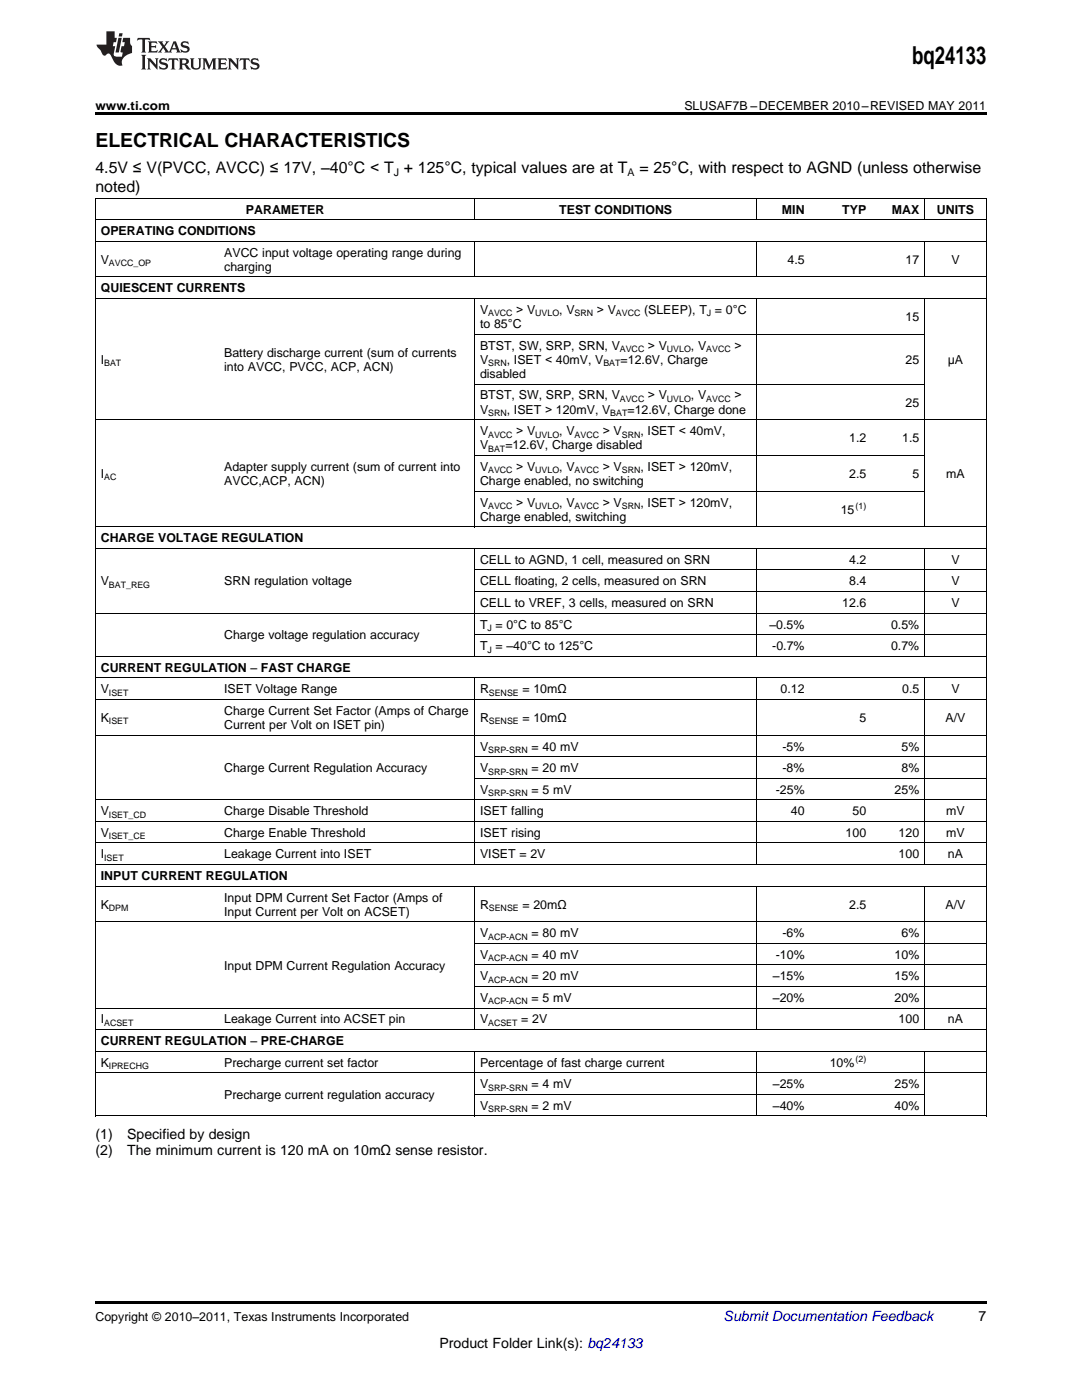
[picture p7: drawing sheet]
<svg xmlns="http://www.w3.org/2000/svg" width="216mm" height="279mm" viewBox="0 0 216 279" stroke-linecap="round" stroke-linejoin="round" font-family="sans-serif">
<defs><g id="words">
<text font-size="4.9" x="182" y="12.8">bq24133</text>
<text font-size="3.9" x="19" y="29.3">ELECTRICAL CHARACTERISTICS</text>
<g font-size="3.2">
<text x="19" y="34.4">4.5V ≤ V(PVCC, AVCC) ≤ 17V, –40°C &lt; T + 125°C, typical values are at T</text>
<text x="127.6" y="34.4">= 25°C, with respect to AGND (unless otherwise</text>
<text x="19" y="38.3">noted)</text>
</g>
<g font-size="2.8">
<text x="19" y="227.3">(1)</text>
<text x="25.4" y="227.3">Specified by design</text>
<text x="19" y="230.5">(2)</text>
<text x="25.4" y="230.5">The minimum current is 120 mA on 10mΩ sense resistor.</text>
<text x="195.3" y="263.6">7</text>
<text x="87.7" y="269">Product Folder Link(s): bq24133</text>
</g>
<text font-size="2.8" fill="#0000c8" x="144.4" y="263.6">Submit Documentation Feedback</text>
<g font-size="2.5">
<text x="19" y="21.9">www.ti.com</text>
<text x="136.6" y="21.9">SLUSAF7B –DECEMBER 2010–REVISED MAY 2011</text>
<text x="20.1" y="46.9">OPERATING CONDITIONS</text>
<text x="49.1" y="42.6">PARAMETER</text>
<text x="111.6" y="42.6">TEST CONDITIONS</text>
<text x="156" y="42.6">MIN</text>
<text x="168.1" y="42.6">TYP</text>
<text x="177.9" y="42.6">MAX</text>
<text x="186.9" y="42.6">UNITS</text>
<text x="20.1" y="52.6">V</text>
<text x="44.7" y="51.2">AVCC input voltage operating range during</text>
<text x="157.1" y="52.6">4.5</text>
<text x="180.7" y="52.6">17</text>
<text x="189.8" y="52.6">V</text>
<text x="20.1" y="58.3">QUIESCENT CURRENTS</text>
<text x="44.7" y="54">charging</text>
<text x="95.8" y="62.7">V</text>
<text x="95.8" y="65.5">to 85°C</text>
<text x="103" y="62.7">&gt; V</text>
<text x="111.6" y="62.7">, V</text>
<text x="119.1" y="62.7">&gt; V</text>
<text x="128.5" y="62.7">(SLEEP), T = 0°C</text>
<text x="180.7" y="64.1">15</text>
<text x="44.7" y="71.2">Battery discharge current (sum of currents</text>
<text x="95.8" y="69.8">BTST, SW, SRP, SRN, V</text>
<text x="129.3" y="69.8">&gt; V</text>
<text x="137.9" y="69.8">, V</text>
<text x="146.5" y="69.8">&gt;</text>
<text x="20.1" y="72.6">I</text>
<text x="44.7" y="74">into AVCC, PVCC, ACP, ACN)</text>
<text x="95.8" y="72.6">V</text>
<text x="95.8" y="75.4">disabled</text>
<text x="101.1" y="72.6">, ISET &lt; 40mV, V</text>
<text x="123.8" y="72.6">=12.6V, Charge</text>
<text x="180.7" y="72.6">25</text>
<text x="189.1" y="72.6">µA</text>
<text x="95.8" y="79.7">BTST, SW, SRP, SRN, V</text>
<text x="95.8" y="82.5">V</text>
<text x="101.1" y="82.5">, ISET &gt; 120mV, V</text>
<text x="125.2" y="82.5">=12.6V, Charge done</text>
<text x="129.3" y="79.7">&gt; V</text>
<text x="137.9" y="79.7">, V</text>
<text x="146.5" y="79.7">&gt;</text>
<text x="180.7" y="81.1">25</text>
<text x="95.8" y="86.9">V</text>
<text x="95.8" y="89.7">V</text>
<text x="100.8" y="89.7">=12.6V, Charge disabled</text>
<text x="103" y="86.9">&gt; V</text>
<text x="111.6" y="86.9">, V</text>
<text x="120.3" y="86.9">&gt; V</text>
<text x="127.8" y="86.9">, ISET &lt; 40mV,</text>
<text x="169.4" y="88.3">1.2</text>
<text x="180" y="88.3">1.5</text>
<text x="20.1" y="95.4">I</text>
<text x="44.7" y="94">Adapter supply current (sum of current into</text>
<text x="95.8" y="94">V</text>
<text x="103" y="94">&gt; V</text>
<text x="111.6" y="94">, V</text>
<text x="120.3" y="94">&gt; V</text>
<text x="127.8" y="94">, ISET &gt; 120mV,</text>
<text x="169.4" y="95.4">2.5</text>
<text x="182.1" y="95.4">5</text>
<text x="188.8" y="95.4">mA</text>
<text x="44.7" y="96.8">AVCC,ACP, ACN)</text>
<text x="95.8" y="96.8">Charge enabled, no switching</text>
<text x="95.8" y="101.1">V</text>
<text x="103" y="101.1">&gt; V</text>
<text x="111.6" y="101.1">, V</text>
<text x="120.3" y="101.1">&gt; V</text>
<text x="127.8" y="101.1">, ISET &gt; 120mV,</text>
<text x="95.8" y="103.9">Charge enabled, switching</text>
<text x="167.7" y="102.5">15</text>
<text x="20.1" y="108.2">CHARGE VOLTAGE REGULATION</text>
<text x="95.8" y="112.5">CELL to AGND, 1 cell, measured on SRN</text>
<text x="169.4" y="112.5">4.2</text>
<text x="189.8" y="112.5">V</text>
<text x="20.1" y="116.8">V</text>
<text x="44.7" y="116.8">SRN regulation voltage</text>
<text x="95.8" y="116.8">CELL floating, 2 cells, measured on SRN</text>
<text x="169.4" y="116.8">8.4</text>
<text x="189.8" y="116.8">V</text>
<text x="95.8" y="121.1">CELL to VREF, 3 cells, measured on SRN</text>
<text x="95.8" y="125.4">T = 0°C to 85°C</text>
<text x="153.5" y="125.4">–0.5%</text>
<text x="168.1" y="121.1">12.6</text>
<text x="177.8" y="125.4">0.5%</text>
<text x="189.8" y="121.1">V</text>
<text x="44.7" y="127.6">Charge voltage regulation accuracy</text>
<text x="95.8" y="129.8">T = –40°C to 125°C</text>
<text x="154.1" y="129.8">-0.7%</text>
<text x="177.8" y="129.8">0.7%</text>
<text x="20.1" y="134.1">CURRENT REGULATION – FAST CHARGE</text>
<text x="20.1" y="138.4">V</text>
<text x="44.7" y="138.4">ISET Voltage Range</text>
<text x="44.7" y="142.7">Charge Current Set Factor (Amps of Charge</text>
<text x="95.8" y="138.4">R</text>
<text x="104.2" y="138.4">= 10mΩ</text>
<text x="155.8" y="138.4">0.12</text>
<text x="180" y="138.4">0.5</text>
<text x="189.8" y="138.4">V</text>
<text x="20.1" y="144.1">K</text>
<text x="44.7" y="145.5">Current per Volt on ISET pin)</text>
<text x="95.8" y="144.1">R</text>
<text x="95.8" y="149.8">V</text>
<text x="104.2" y="144.1">= 10mΩ</text>
<text x="106.1" y="149.8">= 40 mV</text>
<text x="156.1" y="149.8">-5%</text>
<text x="171.5" y="144.1">5</text>
<text x="179.9" y="149.8">5%</text>
<text x="188.7" y="144.1">A/V</text>
<text x="44.7" y="154.1">Charge Current Regulation Accuracy</text>
<text x="95.8" y="154.1">V</text>
<text x="106.1" y="154.1">= 20 mV</text>
<text x="156.1" y="154.1">-8%</text>
<text x="179.9" y="154.1">8%</text>
<text x="95.8" y="158.4">V</text>
<text x="106.1" y="158.4">= 5 mV</text>
<text x="154.8" y="158.4">-25%</text>
<text x="178.5" y="158.4">25%</text>
<text x="20.1" y="162.7">V</text>
<text x="20.1" y="167">V</text>
<text x="44.7" y="162.7">Charge Disable Threshold</text>
<text x="44.7" y="167">Charge Enable Threshold</text>
<text x="95.8" y="162.7">ISET falling</text>
<text x="95.8" y="167">ISET rising</text>
<text x="157.8" y="162.7">40</text>
<text x="168.7" y="167">100</text>
<text x="170.1" y="162.7">50</text>
<text x="179.3" y="167">120</text>
<text x="188.8" y="162.7">mV</text>
<text x="188.8" y="167">mV</text>
<text x="20.1" y="171.3">I</text>
<text x="44.7" y="171.3">Leakage Current into ISET</text>
<text x="95.8" y="171.3">VISET = 2V</text>
<text x="179.3" y="171.3">100</text>
<text x="189.1" y="171.3">nA</text>
<text x="20.1" y="175.6">INPUT CURRENT REGULATION</text>
<text x="44.7" y="179.9">Input DPM Current Set Factor (Amps of</text>
<text x="20.1" y="181.3">K</text>
<text x="44.7" y="182.7">Input Current per Volt on ACSET)</text>
<text x="95.8" y="181.3">R</text>
<text x="104.2" y="181.3">= 20mΩ</text>
<text x="169.4" y="181.3">2.5</text>
<text x="188.7" y="181.3">A/V</text>
<text x="95.8" y="187">V</text>
<text x="95.8" y="191.3">V</text>
<text x="106.1" y="187">= 80 mV</text>
<text x="106.1" y="191.3">= 40 mV</text>
<text x="154.8" y="191.3">-10%</text>
<text x="156.1" y="187">-6%</text>
<text x="178.5" y="191.3">10%</text>
<text x="179.9" y="187">6%</text>
<text x="44.7" y="193.5">Input DPM Current Regulation Accuracy</text>
<text x="95.8" y="195.7">V</text>
<text x="106.1" y="195.7">= 20 mV</text>
<text x="154.2" y="195.7">–15%</text>
<text x="178.5" y="195.7">15%</text>
<text x="95.8" y="200">V</text>
<text x="106.1" y="200">= 5 mV</text>
<text x="154.2" y="200">–20%</text>
<text x="178.5" y="200">20%</text>
<text x="20.1" y="204.3">I</text>
<text x="20.1" y="208.6">CURRENT REGULATION – PRE-CHARGE</text>
<text x="44.7" y="204.3">Leakage Current into ACSET pin</text>
<text x="95.8" y="204.3">V</text>
<text x="104" y="204.3">= 2V</text>
<text x="179.3" y="204.3">100</text>
<text x="189.1" y="204.3">nA</text>
<text x="20.1" y="212.9">K</text>
<text x="44.7" y="212.9">Precharge current set factor</text>
<text x="95.8" y="212.9">Percentage of fast charge current</text>
<text x="165.6" y="212.9">10%</text>
<text x="44.7" y="219.3">Precharge current regulation accuracy</text>
<text x="95.8" y="217.2">V</text>
<text x="95.8" y="221.5">V</text>
<text x="106.1" y="217.2">= 4 mV</text>
<text x="106.1" y="221.5">= 2 mV</text>
<text x="154.2" y="217.2">–25%</text>
<text x="154.2" y="221.5">–40%</text>
<text x="178.5" y="217.2">25%</text>
<text x="178.5" y="221.5">40%</text>
<text x="19" y="263.6">Copyright © 2010–2011, Texas Instruments Incorporated</text>
</g>
<g font-size="2.1">
<text x="78.6" y="35.1">J</text>
<text x="125.2" y="35.1">A</text>
</g>
<g font-size="1.8">
<text x="21.7" y="53.1">AVCC_OP</text>
<text x="97.4" y="63.1">AVCC</text>
<text x="106.8" y="63.1">UVLO</text>
<text x="114.7" y="63.1">SRN</text>
<text x="122.9" y="63.1">AVCC</text>
<text x="141" y="63.1">J</text>
<text x="123.7" y="70.3">AVCC</text>
<text x="133.1" y="70.3">UVLO</text>
<text x="140.9" y="70.3">AVCC</text>
<text x="20.8" y="73.1">BAT</text>
<text x="97.4" y="73.1">SRN</text>
<text x="120.4" y="73.1">BAT</text>
<text x="97.4" y="83">SRN</text>
<text x="121.8" y="83">BAT</text>
<text x="123.7" y="80.2">AVCC</text>
<text x="133.1" y="80.2">UVLO</text>
<text x="140.9" y="80.2">AVCC</text>
<text x="97.4" y="87.3">AVCC</text>
<text x="106.8" y="87.3">UVLO</text>
<text x="114.7" y="87.3">AVCC</text>
<text x="124.1" y="87.3">SRN</text>
<text x="20.8" y="95.9">AC</text>
<text x="97.4" y="90.2">BAT</text>
<text x="97.4" y="94.5">AVCC</text>
<text x="106.8" y="94.5">UVLO</text>
<text x="114.7" y="94.5">AVCC</text>
<text x="124.1" y="94.5">SRN</text>
<text x="97.4" y="101.6">AVCC</text>
<text x="106.8" y="101.6">UVLO</text>
<text x="114.7" y="101.6">AVCC</text>
<text x="124.1" y="101.6">SRN</text>
<text x="170.7" y="101.5">(1)</text>
<text x="21.7" y="117.3">BAT_REG</text>
<text x="97.3" y="125.9">J</text>
<text x="97.3" y="130.2">J</text>
<text x="21.7" y="138.9">ISET</text>
<text x="97.5" y="138.9">SENSE</text>
<text x="21.7" y="144.6">ISET</text>
<text x="97.5" y="144.6">SENSE</text>
<text x="97.4" y="150.3">SRP-SRN</text>
<text x="97.4" y="154.6">SRP-SRN</text>
<text x="97.4" y="158.9">SRP-SRN</text>
<text x="21.7" y="163.2">ISET_CD</text>
<text x="21.7" y="167.5">ISET_CE</text>
<text x="20.8" y="171.8">ISET</text>
<text x="21.7" y="181.8">DPM</text>
<text x="97.5" y="181.8">SENSE</text>
<text x="97.4" y="187.5">ACP-ACN</text>
<text x="97.4" y="191.8">ACP-ACN</text>
<text x="97.4" y="196.1">ACP-ACN</text>
<text x="97.4" y="200.4">ACP-ACN</text>
<text x="20.8" y="204.8">ACSET</text>
<text x="97.4" y="204.8">ACSET</text>
<text x="21.7" y="213.4">IPRECHG</text>
<text x="170.7" y="211.9">(2)</text>
<text x="97.4" y="217.7">SRP-SRN</text>
<text x="97.4" y="222">SRP-SRN</text>
</g>
</g></defs>
<g fill="#231f20">
<path d="M27.5 7.6l-.1 .5 .4-.2h.6v.1v2.1l-.2 .4h1l-.3-.4v-2.1l.1-.1h.5l.5 .2-.2-.5zM29.5 8.3l.2 .3v1.5l-.2 .4h1.8l.2-.6a1.04 1.04 0 0 1-1.3 .2v-.7h.6l.3 .2v-.6l-.3 .2h-.6v-.6l.8-.1 .4 .3-.2-.5zM31.5 8.3l.9 1.1-.9 1.1h.8l-.2-.2 .5-.7 .4 .7-.2 .2h1.5l-.1-.2 .1-.4h.9l.1 .4-.2 .2h1l-.3-.3-.7-1.9h-.5l-.9 2-.8-1 .9-1h-.8l.1 .3-.3 .5-.4-.6 .2-.2zM34.7 8.6l.4 1h-.7zM36.3 8.4a.63 .63 0 0 0-.2 .7 .63 .63 0 0 0 .6 .4l.6 .2 .1 .2a.75 .75 0 0 1-.7 .4 .75 .75 0 0 1-.6-.5l.1 .7 .1-.1a1.11 1.11 0 0 0 1.5-.6 1.13 1.13 0 0 0-1.2-.8l-.1-.4a1.04 1.04 0 0 1 1.2 .2l-.2-.5-.1 .1-.5-.2zM28.2 10.9l.2 .4v2.2l-.2 .4h1l-.3-.4v-2.2l.3-.4zM29.3 11.6l.3 .4v1.5l-.3 .4h.8l-.2-.4v-1.3l1.5 1.7v-1.9l.2-.4h-.7l.2 .4v.9l-1.1-1.3zM32 11.8a.62 .62 0 0 0-.2 .7 .62 .62 0 0 0 .6 .4l.6 .1 .1 .3a.76 .76 0 0 1-.7 .3 .76 .76 0 0 1-.6-.4l.1 .7 .1-.1a1.11 1.11 0 0 0 1.5-.6 1.13 1.13 0 0 0-1.2-.8l-.1-.4a1.04 1.04 0 0 1 1.2 .2l-.2-.6-.1 .1-.5-.1zM33.7 11.6l-.2 .6a.61 .61 0 0 1 .8-.3v1.6l-.2 .4h.9l-.2-.4v-1.6a.63 .63 0 0 1 .8 .3l-.2-.6zM35.6 11.6l.3 .4v1.5l-.3 .4h1l-.2-.2v-.8l.5 .2a.76 .76 0 0 0 1.2 .7l-1-1a.58 .58 0 0 0 .6-.5 .58 .58 0 0 0-.5-.6zM36.4 11.9h.1a.45 .45 0 0 1 .5 .1 .45 .45 0 0 1 .1 .5l-.7 .2zM37.9 11.6l.2 .2a2.17 2.17 0 0 0 .3 1.9 .99 .99 0 0 0 1.6-.6v-1.1l.2-.4h-.7l.2 .2a1.92 1.92 0 0 1-.2 1.8 .6 .6 0 0 1-.9-.5v-1.1l.2-.4zM40.4 11.6l.2 .4v1.5l-.2 .4h.7l-.2-.4v-1.4l.8 1.8 .8-1.8v1.4l-.2 .4h.9l-.2-.4v-1.5l.2-.4h-.8l-.6 1.5-.6-1.5zM43.4 11.6l.2 .4v1.5l-.2 .4h1.8l.2-.6a1.04 1.04 0 0 1-1.3 .1v-.6h.5l.4 .2v-.6l-.4 .2h-.5v-.7h.8l.3 .3-.1-.6zM45.5 11.6l.2 .4v1.5l-.2 .4h.7l-.2-.4v-1.3l1.5 1.7v-1.9l.2-.4h-.7l.2 .4v.9l-1.1-1.3zM47.9 11.6l-.1 .6a.61 .61 0 0 1 .8-.3v1.6l-.3 .4h1l-.3-.4 .1-1.6a.63 .63 0 0 1 .7 .3l-.1-.6zM50.2 11.8a.62 .62 0 0 0-.2 .7 .62 .62 0 0 0 .6 .4l.6 .1 .2 .3a.76 .76 0 0 1-.8 .3 .76 .76 0 0 1-.6-.4l.1 .7 .2-.1a1.11 1.11 0 0 0 1.5-.6 1.13 1.13 0 0 0-1.3-.8l-.1-.4a1.04 1.04 0 0 1 1.2 .2l-.1-.6-.2 .1-.5-.1z"/>
<path d="M21.2 6.3v2.6h-1.9l.1 .4 .7 .9a.91 .91 0 0 0 1 .8 .56 .56 0 0 1 .5-.3 .56 .56 0 0 1 .5 .3l.4 .8a1.53 1.53 0 0 0 1.9 1.2 1.54 1.54 0 0 1 1-2.1l.9-.3v-1.4a1.52 1.52 0 0 1-.3-1.6h-1.4l-.2 .8h.5l-.2 .8h-.4l-.2 1v.2l.4 .1-.2 .8a1.93 1.93 0 0 1-1.6-.3l.3-1.8h-.5l.2-.8h.4l.2-.8h-.4v-1.3zM23.6 7.6l-.6 2.9h.7l.6-2.9zM23.8 6.6l-.1 .7h.6l.2-.7z"/>
</g>
<path d="M19 22.5h177.8v.5h-177.8zM19 259.7h177.8v.5h-177.8z" fill="#000"/>
<g fill="none" stroke="#000" stroke-width=".2">
<path d="M19 39.5h177.8M19.1 39.6v183.1M94.7 39.6v4.3M151 39.6v4.3M184.4 39.6v4.3M196.8 39.6v183.1M19 59.6h177.8M19 55.3h177.8M19 48.1h177.8M19 43.8h177.8M94.7 48.2v7.1M94.7 59.6v45.6"/>
<path d="M151 48.2v7.1M151 59.6v45.6M184.4 48.2v7.1M184.4 59.6v45.6M94.7 76.6h89.8M94.7 66.7h89.8M19 83.8h177.8M94.7 98h89.8M94.7 90.9h89.8M19 109.4h177.8M19 105.1h177.8M94.7 109.5v21.5"/>
<path d="M94.7 118.1h102.1M94.7 113.8h102.1M151 109.5v21.5M184.4 109.5v21.5M19 139.6h177.8M19 135.3h177.8M19 131h177.8M19 122.4h177.8M94.7 135.3v37.3M94.7 126.7h102.1M151 135.3v37.3M184.4 135.3v37.3"/>
<path d="M19 159.6h177.8M19 146.7h177.8M94.7 155.3h102.1M94.7 151h102.1M19 176.8h177.8M19 172.5h177.8M19 168.2h177.8M19 163.9h177.8M94.7 176.9v28.6M151 176.9v28.6M184.4 176.9v28.6M19 184h177.8"/>
<path d="M94.7 196.9h102.1M94.7 192.6h102.1M94.7 188.3h102.1M19 214.1h177.8M19 209.8h177.8M19 205.5h177.8M19 201.2h177.8M94.7 209.8v12.9M94.7 218.4h89.8M151 209.8v12.9M184.4 209.8v12.9M19 222.7h177.8"/>
</g>
<use href="#words"/>
</svg>
